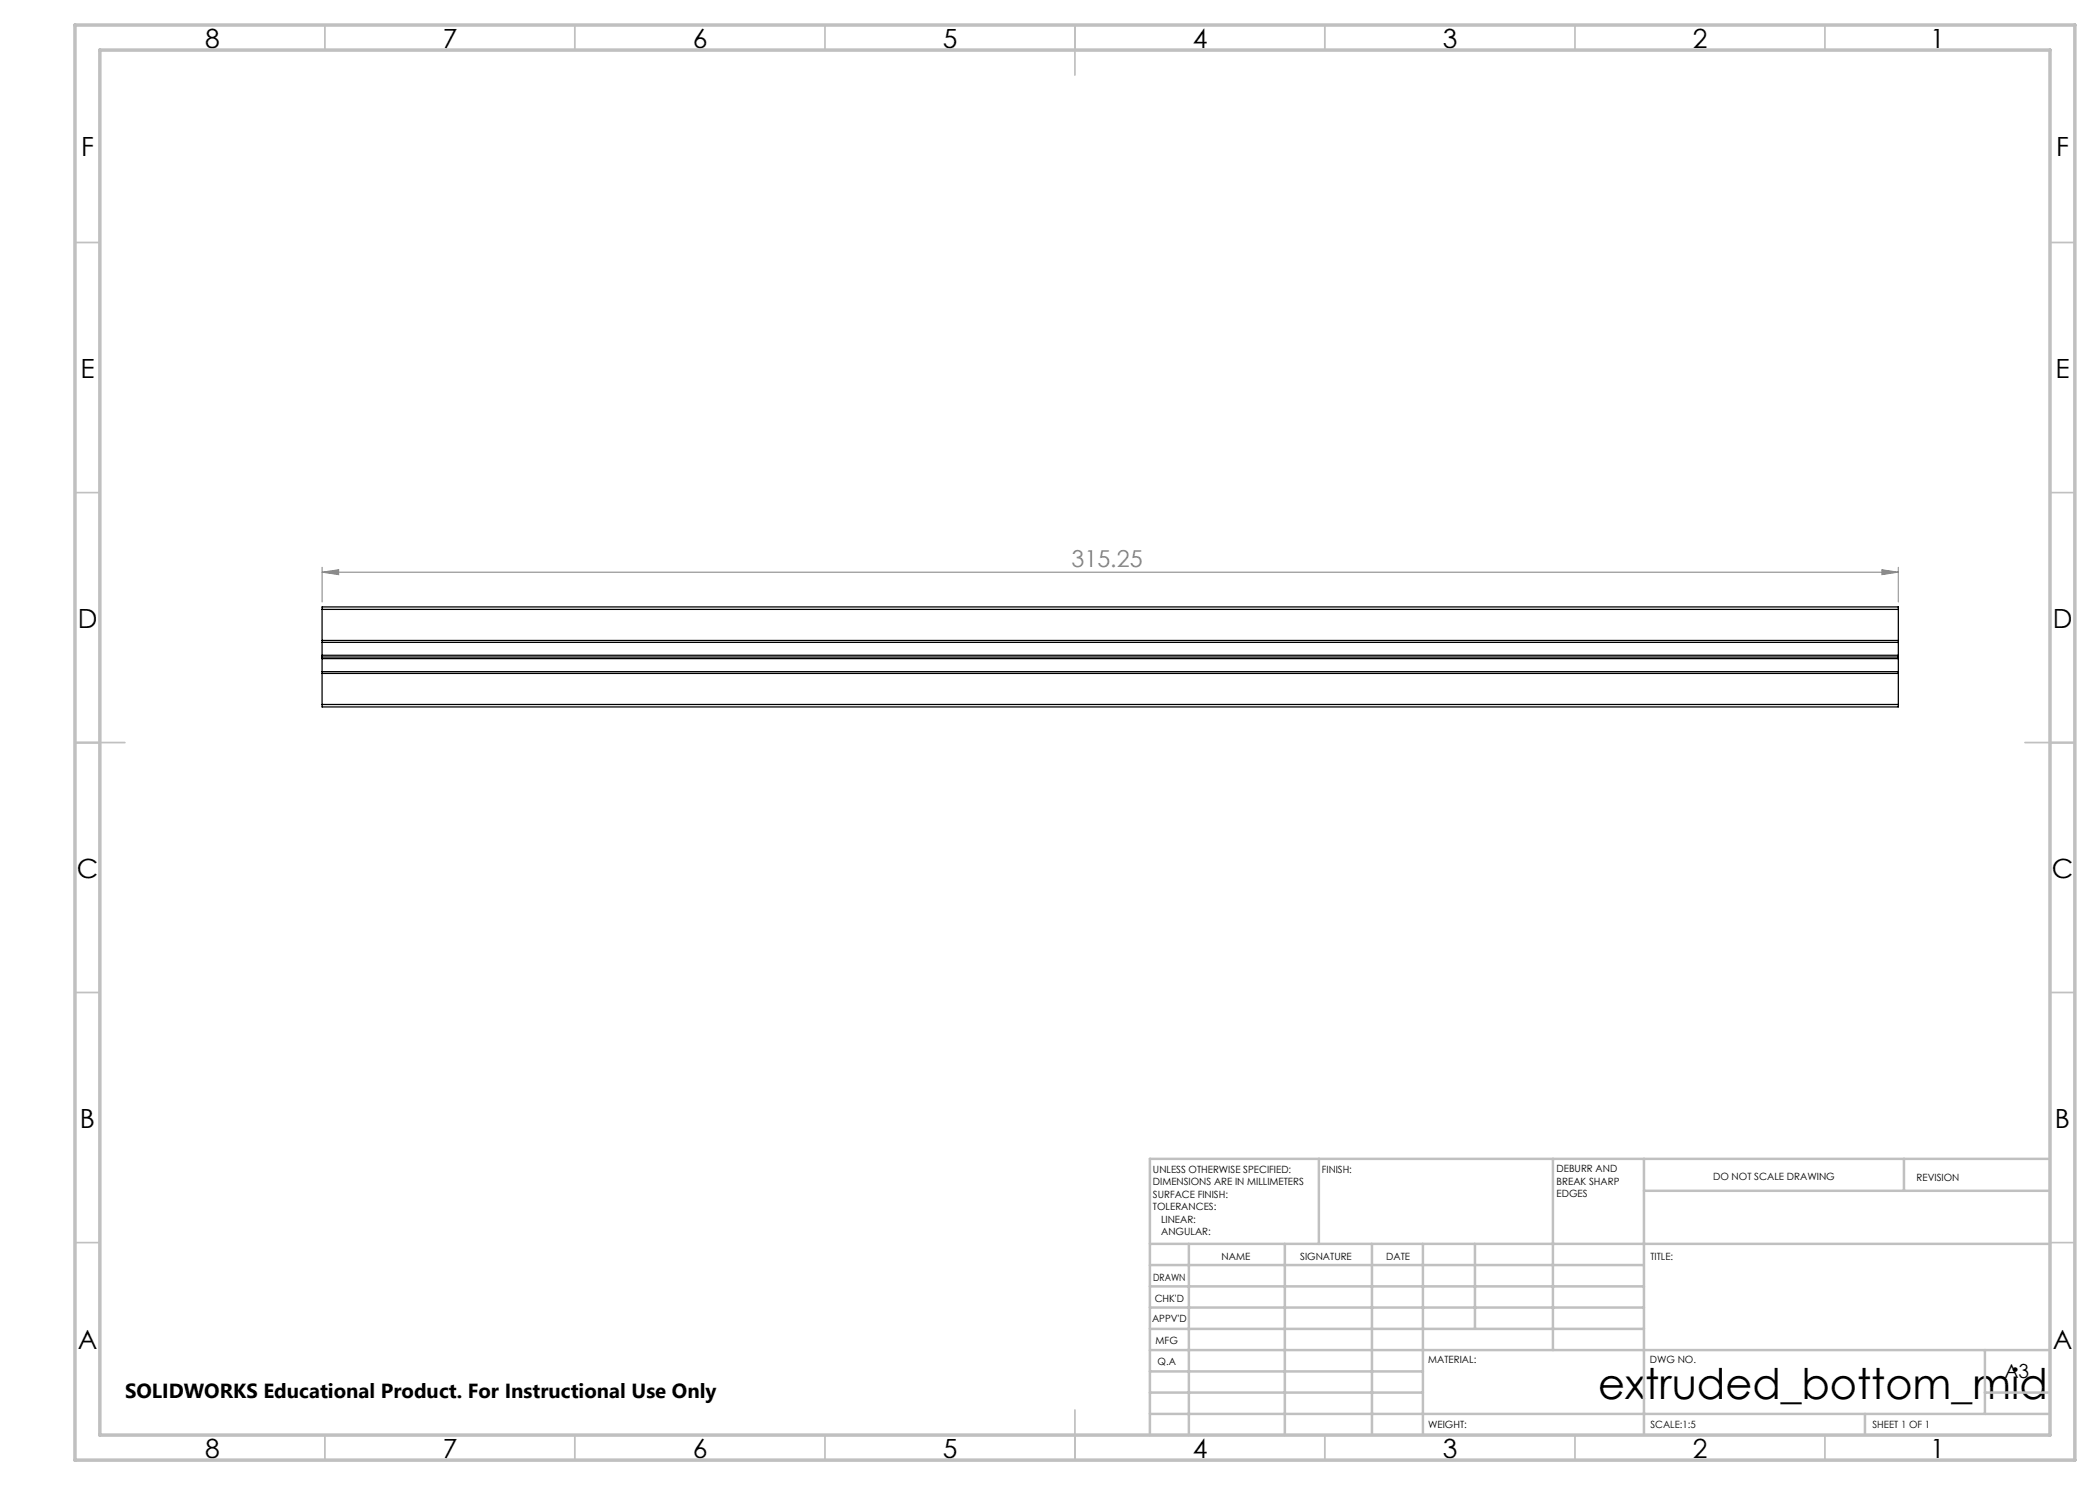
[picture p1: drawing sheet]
<svg xmlns="http://www.w3.org/2000/svg" width="420mm" height="297mm" viewBox="0 0 420 297" stroke-linecap="round" stroke-linejoin="round" font-family="sans-serif">
<defs><g id="words">
<text font-size="8.5" x="319.6" y="279.7">extruded_bottom_mid</text>
<g font-size="5.3">
<text x="41" y="9.5">8</text>
<text x="88.5" y="9.5">7</text>
<text x="138.5" y="9.5">6</text>
<text x="188.5" y="9.5">5</text>
<text x="238.5" y="9.5">4</text>
<text x="288.5" y="9.5">3</text>
<text x="338.5" y="9.5">2</text>
<text x="386" y="9.5">1</text>
<text x="16.2" y="31.3">F</text>
<text x="411.2" y="31.3">F</text>
<text x="16.1" y="75.5">E</text>
<text x="411.1" y="75.5">E</text>
<text x="15.5" y="125.5">D</text>
<text x="410.5" y="125.5">D</text>
<text x="15.4" y="175.5">C</text>
<text x="410.4" y="175.5">C</text>
<text x="16" y="225.5">B</text>
<text x="411" y="225.5">B</text>
<text x="15.5" y="269.8">A</text>
<text x="410.5" y="269.8">A</text>
<text x="41" y="291.5">8</text>
<text x="88.5" y="291.5">7</text>
<text x="138.5" y="291.5">6</text>
<text x="188.5" y="291.5">5</text>
<text x="238.5" y="291.5">4</text>
<text x="288.5" y="291.5">3</text>
<text x="338.5" y="291.5">2</text>
<text x="386" y="291.5">1</text>
</g>
<text font-size="4.7" fill="#808080" x="214.3" y="113.4">315.25</text>
<text font-size="4.1" x="25" y="279.6">SOLIDWORKS Educational Product. For Instructional Use Only</text>
<text font-size="3.9" x="400.9" y="275.5">A3</text>
<g font-size="2">
<text x="230.6" y="234.6">UNLESS OTHERWISE SPECIFIED:</text>
<text x="230.6" y="237.1">DIMENSIONS ARE IN MILLIMETERS</text>
<text x="230.6" y="239.6">SURFACE FINISH:</text>
<text x="264.4" y="234.6">FINISH:</text>
<text x="311.3" y="234.5">DEBURR AND</text>
<text x="311.3" y="237">BREAK SHARP</text>
<text x="311.3" y="239.5">EDGES</text>
<text x="342.6" y="236">DO NOT SCALE DRAWING</text>
<text x="383.3" y="236.2">REVISION</text>
<text x="230.6" y="242.1">TOLERANCES:</text>
<text x="232.2" y="244.6">LINEAR:</text>
<text x="232.2" y="247.1">ANGULAR:</text>
<text x="244.3" y="252">NAME</text>
<text x="260" y="251.9">SIGNATURE</text>
<text x="277.2" y="251.9">DATE</text>
<text x="330.1" y="251.9">TITLE:</text>
<text x="230.6" y="256.1">DRAWN</text>
<text x="230.9" y="260.3">CHK'D</text>
<text x="230.4" y="264.4">APPV'D</text>
<text x="231.1" y="268.8">MFG</text>
<text x="231.5" y="273">Q.A</text>
<text x="285.6" y="272.5">MATERIAL:</text>
<text x="330" y="272.5">DWG NO.</text>
<text x="285.6" y="285.5">WEIGHT:</text>
<text x="330.1" y="285.6">SCALE:1:5</text>
<text x="374.5" y="285.6">SHEET 1 OF 1</text>
</g>
</g></defs>
<path d="M64.4 114.4l3.3-.5v1zM64.4 113.4v7M64.4 114.4h315.3M376.4 113.9l3.3 .5-3.3 .5zM379.7 113.4v7" fill="none" stroke="#808080" stroke-width=".2"/>
<g fill="none" stroke="#c0c0c0" stroke-width=".35">
<path d="M65 5v5M115 5v5M165 5v5M215 5v10M265 5v5M315 5v5M365 5v5M15 48.5h5M410 48.5h5M15 98.5h5M410 98.5h5M15 148.5h10"/>
<path d="M405 148.5h10M15 198.5h5M410 198.5h5M15 248.5h5M410 248.5h5M65 287v5M115 287v5M165 287v5M215 282v10M265 287v5M315 287v5M365 287v5"/>
</g>
<g fill="none" stroke="#c0c0c0" stroke-width=".5">
<path d="M263.8 231.8v17M310.6 231.8v38.2M328.8 231.8v55.2M328.8 238.2h81.2M380.8 231.8v6.4M410 231.8h-180v55.2M230 248.8h180M230 257.3h98.8M230 253h98.8M237.8 248.8v38.2M257 248.8v38.2M274.4 248.8v38.2"/>
<path d="M284.6 248.8v38.2M295 248.8v17M230 265.8h98.8M230 261.5h98.8M230 278.5h54.6M230 274.3h54.6M230 270h180M397 278.5h13M397 270v12.8M230 282.8h180M373 282.8v4.2"/>
</g>
<path d="M15 5h400v287h-400zM20 10h390v277h-390z" fill="none" stroke="#c0c0c0" stroke-width=".7"/>
<path d="M64.4 114.4l3.3-.5v1zM376.4 113.9l3.3 .5-3.3 .5z" fill="#808080"/>
<g fill="none" stroke="#000" stroke-width=".25">
<path d="M64.4 121.9v-.5h315.3v.5M64.4 121.9h315.3M64.4 121.9v19M64.4 128.1h315.3M64.4 134.7h315.3M64.4 128.5h315.3M64.4 134.3h315.3M64.4 131.4h315.3M64.4 131.1h315.3M64.4 131.7h315.3M379.7 121.9v19M64.4 140.9v.5h315.3v-.5"/>
<path d="M64.4 140.9h315.3"/>
</g>
<use href="#words"/>
</svg>
